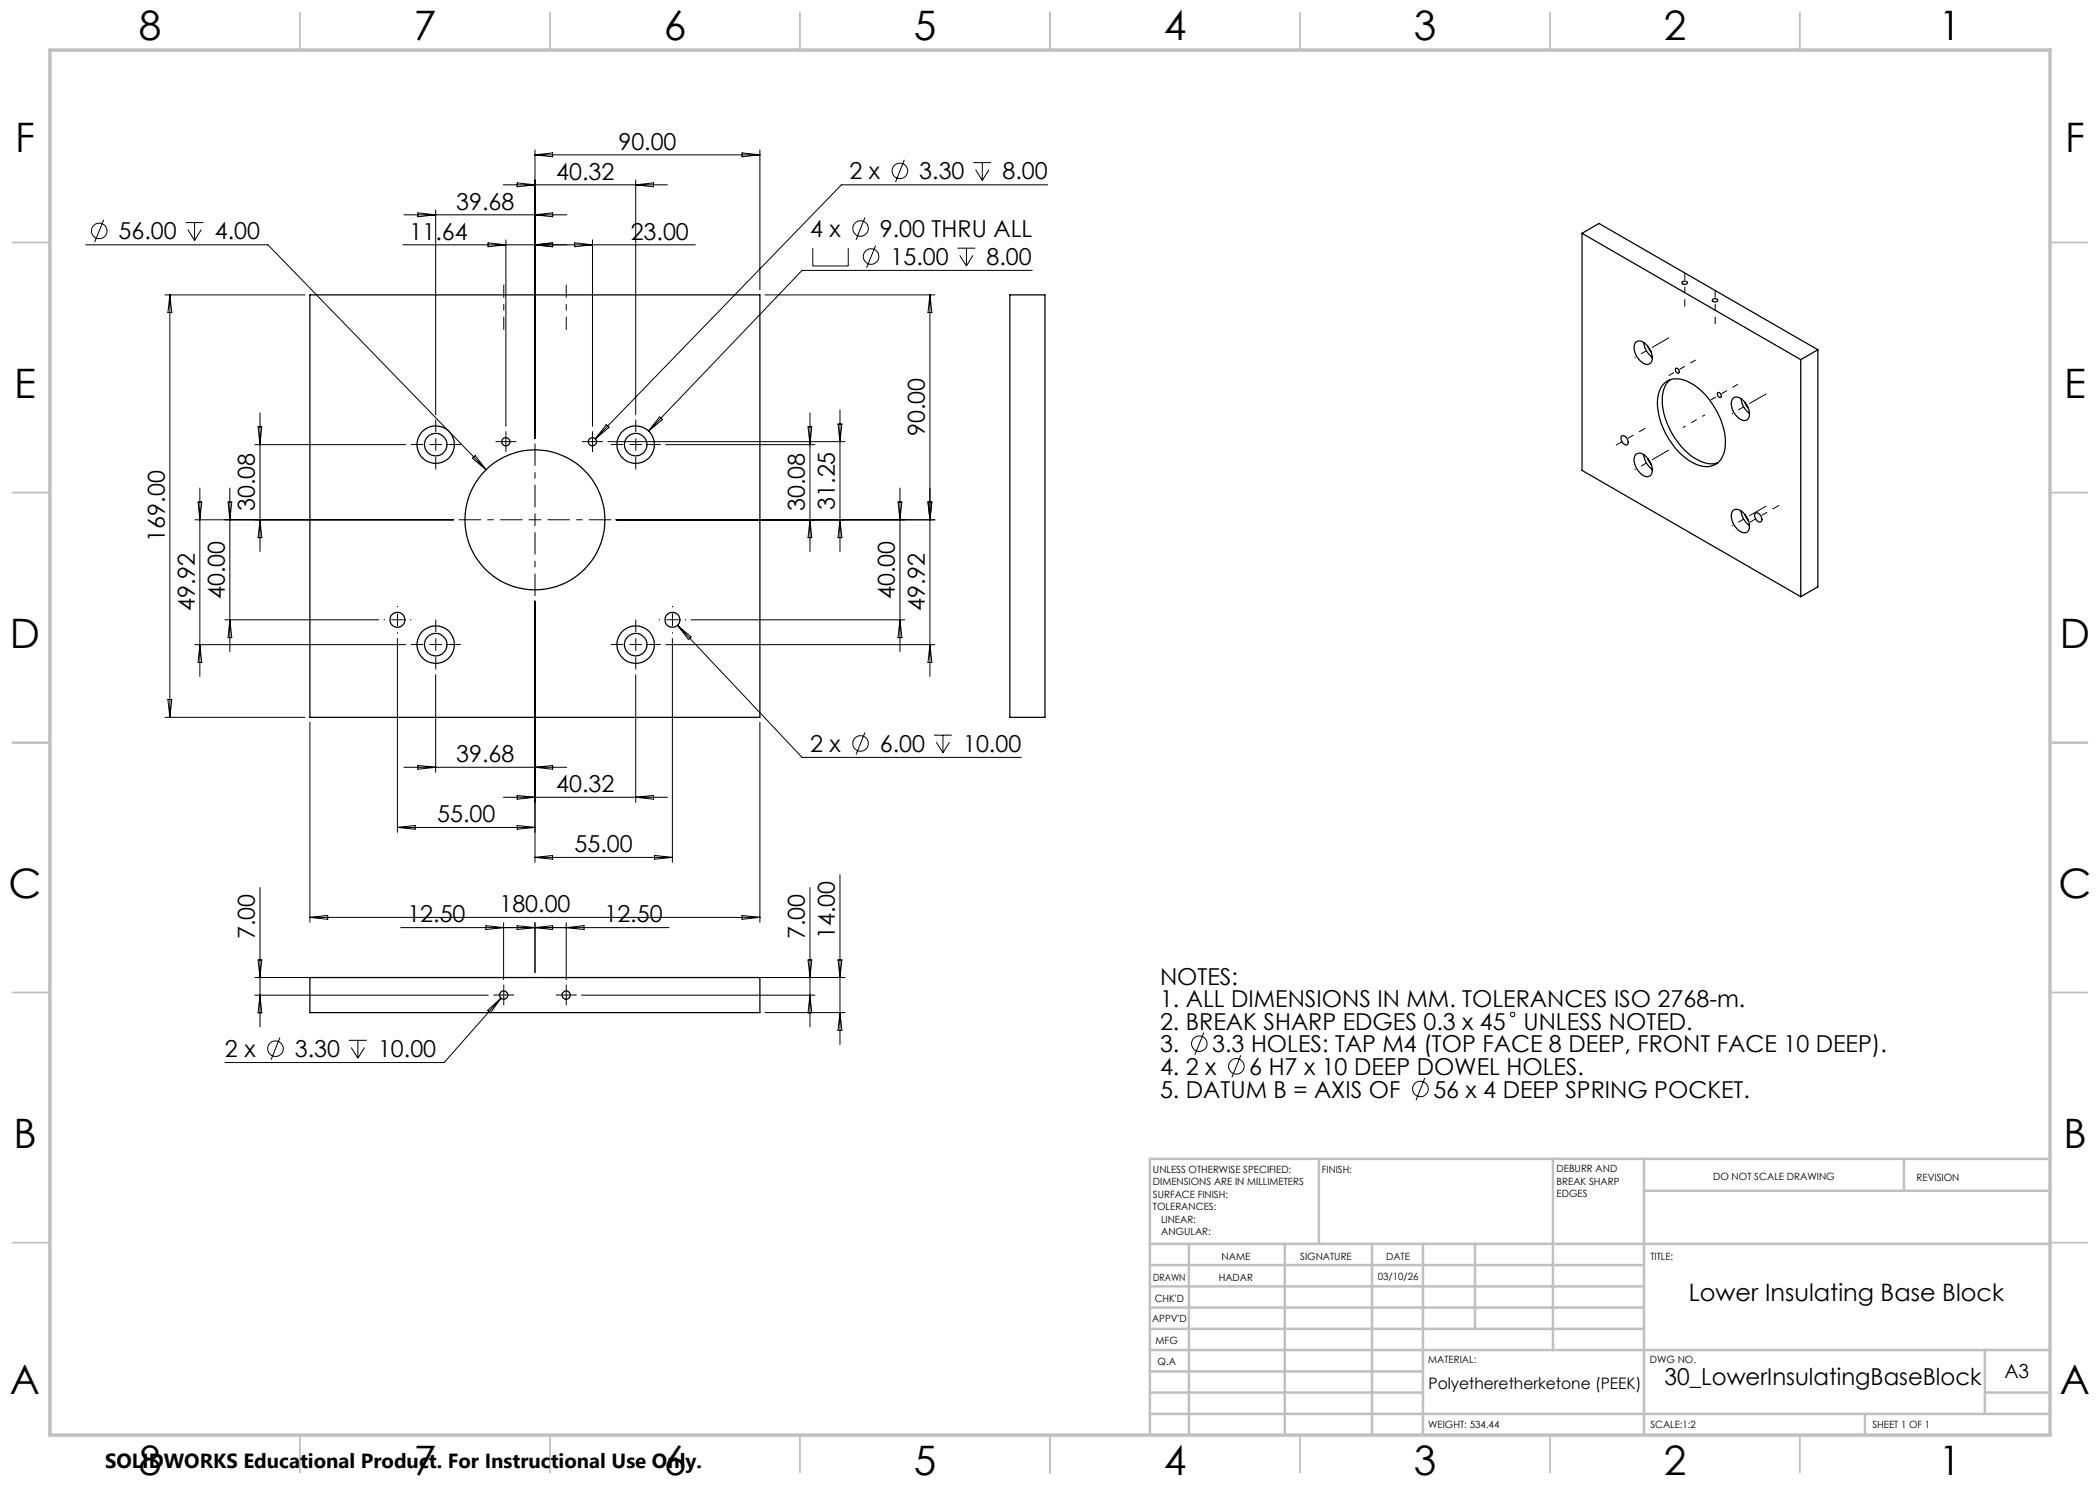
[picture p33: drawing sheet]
<svg xmlns="http://www.w3.org/2000/svg" width="420mm" height="297mm" viewBox="0 0 420 297" stroke-linecap="round" stroke-linejoin="round" font-family="sans-serif">
<defs><g id="words">
<g font-size="8.1">
<text x="27.7" y="8">8</text>
<text x="82.7" y="8">7</text>
<text x="132.7" y="8">6</text>
<text x="182.7" y="8">5</text>
<text x="232.7" y="8">4</text>
<text x="282.7" y="8">3</text>
<text x="332.7" y="8">2</text>
<text x="387.7" y="8">1</text>
<text x="3" y="30.4">F</text>
<text x="413" y="30.4">F</text>
<text x="2.8" y="79.6">E</text>
<text x="412.8" y="79.6">E</text>
<text x="2" y="129.6">D</text>
<text x="412" y="129.6">D</text>
<text x="1.7" y="179.6">C</text>
<text x="411.7" y="179.6">C</text>
<text x="2.7" y="229.6">B</text>
<text x="412.7" y="229.6">B</text>
<text x="2" y="278.9">A</text>
<text x="412" y="278.9">A</text>
<text x="27.7" y="295">8</text>
<text x="82.7" y="295">7</text>
<text x="132.7" y="295">6</text>
<text x="182.7" y="295">5</text>
<text x="232.7" y="295">4</text>
<text x="282.7" y="295">3</text>
<text x="332.7" y="295">2</text>
<text x="387.7" y="295">1</text>
</g>
<text font-size="4.8" x="337.8" y="260.1">Lower Insulating Base Block</text>
<g font-size="4.7">
<text x="123.7" y="29.9">90.00</text>
<text x="111.3" y="35.9">40.32</text>
<text x="169.9" y="35.9">2 x</text>
<text x="183.9" y="35.9">3.30</text>
<text x="200.5" y="35.9">8.00</text>
<text x="91.3" y="41.9">39.68</text>
<text x="23.7" y="47.9">56.00</text>
<text x="42.9" y="47.9">4.00</text>
<text x="81.9" y="47.9">11.64</text>
<text x="126.1" y="47.9">23.00</text>
<text x="162" y="47.4">4 x</text>
<text x="176" y="47.4">9.00 THRU ALL</text>
<text x="178.1" y="53">15.00</text>
<text x="197.3" y="53">8.00</text>
<text x="185" y="87.3" transform="rotate(-90 185 87.3)">90.00</text>
<text x="167" y="102" transform="rotate(-90 167 102)">31.25</text>
<text x="51" y="102.2" transform="rotate(-90 51 102.2)">30.08</text>
<text x="161" y="102.2" transform="rotate(-90 161 102.2)">30.08</text>
<text x="33" y="108.3" transform="rotate(-90 33 108.3)">169.00</text>
<text x="45" y="119.8" transform="rotate(-90 45 119.8)">40.00</text>
<text x="179" y="119.8" transform="rotate(-90 179 119.8)">40.00</text>
<text x="39" y="122.2" transform="rotate(-90 39 122.2)">49.92</text>
<text x="185" y="122.2" transform="rotate(-90 185 122.2)">49.92</text>
<text x="91.3" y="152.4">39.68</text>
<text x="162" y="150.4">2 x</text>
<text x="176" y="150.4">6.00</text>
<text x="192.6" y="150.4">10.00</text>
<text x="111.3" y="158.4">40.32</text>
<text x="87.4" y="164.4">55.00</text>
<text x="114.9" y="170.4">55.00</text>
<text x="81.5" y="184.5">12.50</text>
<text x="99.9" y="182.4">180.00</text>
<text x="120.9" y="184.5">12.50</text>
<text x="51" y="187.9" transform="rotate(-90 51 187.9)">7.00</text>
<text x="161" y="187.9" transform="rotate(-90 161 187.9)">7.00</text>
<text x="167" y="187.9" transform="rotate(-90 167 187.9)">14.00</text>
<text x="232" y="196.9">NOTES:</text>
<text x="232" y="201.4">1. ALL DIMENSIONS IN MM. TOLERANCES ISO 2768-m.</text>
<text x="232" y="206">2. BREAK SHARP EDGES 0.3 x 45</text>
<text x="304.7" y="206">UNLESS NOTED.</text>
<text x="45" y="211.4">2 x</text>
<text x="59" y="211.4">3.30</text>
<text x="75.6" y="211.4">10.00</text>
<text x="232" y="215">4. 2 x</text>
<text x="232" y="210.5">3.</text>
<text x="242.5" y="210.5">3.3 HOLES: TAP M4 (TOP FACE 8 DEEP, FRONT FACE 10 DEEP).</text>
<text x="249.9" y="215">6 H7 x 10 DEEP DOWEL HOLES.</text>
<text x="232" y="219.5">5. DATUM B = AXIS OF</text>
<text x="286.7" y="219.5">56 x 4 DEEP SPRING POCKET.</text>
<text x="332.9" y="277">30_LowerInsulatingBaseBlock</text>
</g>
<text font-size="4.1" x="21" y="293.7">SOLIDWORKS Educational Product. For Instructional Use Only.</text>
<text font-size="3.9" x="400.9" y="275.5">A3</text>
<text font-size="3.2" x="285.7" y="277.9">Polyetheretherketone (PEEK)</text>
<g font-size="2">
<text x="230.6" y="234.6">UNLESS OTHERWISE SPECIFIED:</text>
<text x="230.6" y="237.1">DIMENSIONS ARE IN MILLIMETERS</text>
<text x="230.6" y="239.6">SURFACE FINISH:</text>
<text x="264.4" y="234.6">FINISH:</text>
<text x="311.3" y="234.5">DEBURR AND</text>
<text x="311.3" y="237">BREAK SHARP</text>
<text x="311.3" y="239.5">EDGES</text>
<text x="342.6" y="236">DO NOT SCALE DRAWING</text>
<text x="383.3" y="236.2">REVISION</text>
<text x="230.6" y="242.1">TOLERANCES:</text>
<text x="232.2" y="244.6">LINEAR:</text>
<text x="232.2" y="247.1">ANGULAR:</text>
<text x="244.3" y="252">NAME</text>
<text x="260" y="251.9">SIGNATURE</text>
<text x="277.2" y="251.9">DATE</text>
<text x="330.1" y="251.9">TITLE:</text>
<text x="230.6" y="256.1">DRAWN</text>
<text x="243.7" y="256.1">HADAR</text>
<text x="275.6" y="255.9">03/10/26</text>
<text x="230.9" y="260.3">CHK'D</text>
<text x="230.4" y="264.4">APPV'D</text>
<text x="231.1" y="268.8">MFG</text>
<text x="231.5" y="273">Q.A</text>
<text x="285.6" y="272.5">MATERIAL:</text>
<text x="330" y="272.5">DWG NO.</text>
<text x="285.6" y="285.5">WEIGHT: 534.44</text>
<text x="330.1" y="285.6">SCALE:1:2</text>
<text x="374.5" y="285.6">SHEET 1 OF 1</text>
</g>
</g></defs>
<g fill="none" stroke="#000" stroke-width=".25">
<path d="M62 59h90v84.5h-90zM202 59h7v84.5h-7zM316.4 46.7l3.4-2 43.8 25.3M316.4 46.7l43.8 25.2M316.4 46.7v47.4l43.8 25.2M336.4 56.4a.69 .69 0 0 1 1.1 .1 .63 .63 0 0 1-.6 .4 .63 .63 0 0 1-.5-.4zM342.7 59.8a.53 .53 0 0 1 .5-.1 .53 .53 0 0 1 .3 .5 .62 .62 0 0 1-1-.2zM327.1 68.5a1.44 1.44 0 0 1 2.1 .4 3.1 3.1 0 0 1 .9 3.7 1.38 1.38 0 0 1-1.9-.3 3.4 3.4 0 0 1-1.1-3.8zM328.8 68.5a4.1 4.1 0 0 0 1.6 2.9M329.6 69.2l.6 1.2M332.8 76.8a4.4 4.4 0 0 1 5.5-.1 14.9 14.9 0 0 1 6.8 12.4 3.9 3.9 0 0 1-3.7 4.2 9.7 9.7 0 0 1-7.1-4.7 13.1 13.1 0 0 1-2.6-9.7l.5-1.4zM334 76a5.7 5.7 0 0 0-1.5 5.3 14.8 14.8 0 0 0 7.3 10.8 4.9 4.9 0 0 0 3.8 .5"/>
<path d="M335.2 73.7a.6 .6 0 0 1 .5 .3 .6 .6 0 0 1 0 .6 .66 .66 0 0 1-.5-.9zM343.6 78.5a.66 .66 0 0 1 .5 1 .68 .68 0 0 1-.5-1zM346.5 79.8a1.38 1.38 0 0 1 2.2 .3 3.1 3.1 0 0 1 .9 3.7 1.38 1.38 0 0 1-2-.3 3.4 3.4 0 0 1-1.1-3.7zM348.2 79.7a4.1 4.1 0 0 0 1.7 3M360.2 71.9v47.4M363.6 70l-3.4 1.9M363.6 70v47.4l-3.4 1.9M324.3 87.3a.97 .97 0 0 1 1.3 1 .52 .52 0 0 1-.2 .7 .52 .52 0 0 1-.7-.3l-.5-.9zM327.1 91a1.38 1.38 0 0 1 2.1 .4 3.1 3.1 0 0 1 .9 3.7 1.79 1.79 0 0 1-2.4-.9 2.95 2.95 0 0 1-.6-3.2zM328.8 90.9a4.3 4.3 0 0 0 1.6 3M329.6 91.7l.6 1.1M349 80.5l.2 .6 .5 .5"/>
<path d="M346.5 102.2a1.61 1.61 0 0 1 2.4 .7 3 3 0 0 1 .7 3.4 1.79 1.79 0 0 1-2.5-.9 3.1 3.1 0 0 1-.6-3.2zM348.2 102.2a4.4 4.4 0 0 0 1.7 2.9M349 102.9l.2 .6 .5 .6M351 102.7a.73 .73 0 0 1 1.2 .6 .62 .62 0 0 1 .2 .7 .62 .62 0 0 1-.7 .4 1.54 1.54 0 0 1-.7-1.7zM62 195.5h90v7h-90z"/>
<circle cx="87.1" cy="88.9" r="3.7"/>
<circle cx="87.1" cy="88.9" r="2.25"/>
<circle cx="101.2" cy="88.3" r=".83"/>
<circle cx="118.5" cy="88.3" r=".83"/>
<circle cx="127.1" cy="88.9" r="3.7"/>
<circle cx="127.2" cy="88.9" r="2.25"/>
<circle cx="107" cy="104" r="14"/>
<circle cx="79.5" cy="124" r="1.51"/>
<circle cx="87.1" cy="128.9" r="3.7"/>
<circle cx="87.1" cy="128.9" r="2.25"/>
<circle cx="127.1" cy="128.9" r="3.7"/>
<circle cx="127.2" cy="128.9" r="2.25"/>
<circle cx="134.5" cy="124" r="1.51"/>
<circle cx="100.7" cy="199" r=".83"/>
<circle cx="113.2" cy="199" r=".82"/>
</g>
<g fill="none" stroke="#000" stroke-width=".2">
<path d="M100.6 37h32.9M103.4 36.6l3.6 .4-3.6 .4zM107 30v57.7M107 31l3.5-.4v.8zM107 31h45M127.1 36v46.9M127.1 37l3.6-.4v.8zM148.4 30.6l3.6 .4-3.6 .4zM152 30v28M180.9 32l-1.8 4.4M194.7 32.5h3.5M195.1 33.9l1.4 2.2"/>
<path d="M196.5 32.5v3.6M197.8 33.9l-1.3 2.2M209.5 37h-41.2l-49.2 50.8M17.1 49h36.5l43.6 44.9M20.7 44l-1.8 4.4M33 59h28M34 59v84.5M34 59l.4 3.5h-.8zM37.1 44.5h3.6M37.6 45.9l1.3 2.2M38.9 44.5v3.6M40.3 45.9l-1.4 2.2"/>
<path d="M80.6 49h58.5M80.8 43h32.5M83.6 42.6l3.5 .4-3.5 .4zM87.1 42v40.9M97.6 48.6l3.6 .4-3.6 .4zM101.2 48v37.3M107 49l3.5-.4v.8zM107 43l3.5-.4v.8zM114.9 48.6l3.6 .4-3.6 .4zM118.5 48v37.3M153 59h34M162.6 49.6v3.6h7.1v-3.6"/>
<path d="M173 43.5l-1.8 4.4M175.1 49.1l-1.8 4.4M186 59l.4 3.5h-.8zM186 59v76.3M191.5 49.6h3.6M191.9 51.1l1.4 2.1M193.3 49.6v3.6M194.6 51.1l-1.3 2.1M206.4 54.1h-46l-30.7 32.1M40 97.6v37.7M46 97.6v32.7M51 88.9h30.1"/>
<path d="M51.6 85.4h.8l-.4 3.5zM52 82.6v27.7M94.5 91.6l.5-.5 2.2 2.8zM121.2 84.9l.6 .6-2.7 2.3zM121.6 88.3h47.4M131.9 83.4l.6 .5-2.8 2.3zM133.1 88.9h29.9M161.6 85.4h.7l-.3 3.5zM162 82.6v27.7M167.6 84.8h.8l-.4 3.5zM168 82v28.3M180 97.6v32.7"/>
<path d="M39 104h51.7M39.6 100.4h.8l-.4 3.6zM45.6 100.4h.8l-.4 3.6zM52 104l.4 3.5h-.8zM123.2 104h63.8M162 104l.3 3.5h-.7zM168 104l.4 3.5h-.8zM179.6 100.4h.8l-.4 3.6zM185.6 100.4h.8l-.4 3.6zM33.6 139.9h.8l-.4 3.6zM39 128.9h42.1M40 128.9l.4 3.6h-.8z"/>
<path d="M45 124h30.7M46 124l.4 3.5h-.8zM79.5 127.7v38.8M87.1 134.9v19.6M107 120.2v52.3M127.1 134.9v25.6M133.1 128.9h53.9M134.5 127.7v44.8M135.5 125.1l24.9 26.4h43.9M135.5 125.1l2.7 2.3-.5 .5zM138.2 124h42.8M180 124l.4 3.5h-.8z"/>
<path d="M186 128.9l.4 3.6h-.8zM33 143.5h28M62 144.5v40M80.8 153.5h32.5M83.6 153.1l3.5 .4-3.5 .3zM100.6 159.5h32.9M103.4 159.1l3.6 .4-3.6 .3zM107 153.5l3.5-.4v.7zM127.1 159.5l3.6-.4v.7zM152 144.5v40M173 146.5l-1.8 4.4M186.8 147h3.6"/>
<path d="M187.3 148.4l1.3 2.2M188.6 147v3.6M189.9 148.4l-1.3 2.2M52 177.5v27.9M79.5 165.5h27.5M79.5 165.5l3.5-.4v.7zM103.4 165.1l3.6 .4-3.6 .3zM107 171.5l3.5-.4v.7zM107 171.5h27.5M130.9 171.1l3.6 .4-3.6 .3zM162 177.5v27.9M168 174.9v34"/>
<path d="M51 195.5h55M51 199h46.6M51.6 192h.8l-.4 3.5zM52 199l.4 3.6h-.8zM62 183.5h90M62 183.5l3.5-.4v.8zM80.2 185.5h53.6M97.2 185.1l3.5 .4-3.5 .4zM100.2 199.6l-11.4 12.9h-43.8M100.7 184.5v11.4M103.4 185.1v.8l7.1-.8v.8zM107 184.5v10"/>
<path d="M108 195.5h61M113.2 184.5v11.4M113.2 185.5l3.6-.4v.8zM116.3 199h46.7M148.4 183.1l3.6 .4-3.6 .4zM161.6 192h.7l-.3 3.5zM167.6 192h.8l-.4 3.5zM56 207.5l-1.8 4.4M69.8 208.1h3.5M70.2 209.5l1.4 2.1M71.6 208.1v3.5M72.9 209.5l-1.3 2.1"/>
<path d="M97.5 202.1l2.7-2.5-2.1 3zM153 202.5h16M161.6 202.6l.4-3.6 .3 3.6M168 202.5l.4 3.6h-.8zM240.8 206.5l-1.8 4.5M248.2 211l-1.8 4.5M285 215.6l-1.8 4.4"/>
<circle cx="180" cy="34.2" r="1.56"/>
<circle cx="19.9" cy="46.2" r="1.56"/>
<circle cx="172.1" cy="45.7" r="1.55"/>
<circle cx="174.2" cy="51.3" r="1.55"/>
<circle cx="172.1" cy="148.7" r="1.55"/>
<circle cx="55.1" cy="209.7" r="1.56"/>
<circle cx="239.8" cy="208.8" r="1.56"/>
<circle cx="247.3" cy="213.3" r="1.56"/>
<circle cx="284.1" cy="217.8" r="1.55"/>
<circle cx="302.5" cy="202.9" r=".45"/>
</g>
<path d="M337 61.3v-6.8M343 64.8v-6.8M329.1 85.6l-5.9 3.4M355.8 101.1l-5.9 3.4" fill="none" stroke="#000" stroke-width=".2" stroke-dasharray="15.2 1.3 1.3 1.3" stroke-dashoffset="13.7" stroke-linecap="butt"/>
<path d="M341 83l-4.4 2.5" fill="none" stroke="#000" stroke-width=".2" stroke-dasharray="15.2 1.3 1.3 1.3" stroke-dashoffset="14.6" stroke-linecap="butt"/>
<path d="M339.1 72l-5.4 3.1M347.6 76.9l-5.4 3.1" fill="none" stroke="#000" stroke-width=".2" stroke-dasharray="15.2 1.3 1.3 1.3" stroke-dashoffset="14" stroke-linecap="butt"/>
<g fill="none" stroke="#000" stroke-width=".2" stroke-dasharray="15.2 1.3 1.3 1.3" stroke-linecap="butt">
<path d="M333.8 67.6l-3.2 1.8M353.2 78.8l-3.2 1.8M84.7 88.9h-2.5M87.2 88.9v-1.2M87.2 88.9h-1.3M87.2 88.9v1.3M87.2 88.9h1.2M87.2 86.4v-2.5M87.2 91.4v2.5M89.7 88.9h2.5M99.9 88.3h-.8M101.2 88.3v-1.2"/>
<path d="M101.2 88.3h-1.3M101.2 88.3v1.3M101.2 88.3h1.2M101.2 87.1v-.8M101.2 89.6v.8M102.4 88.3h.9M117.3 88.3h-.9M118.5 88.3v-1.2M118.5 88.3h-1.2M118.5 88.3v1.3M118.5 88.3h1.3M118.5 87.1v-.8"/>
<path d="M118.5 89.6v.8M119.8 88.3h.8M124.7 88.9h-2.5M127.2 88.9v-1.2M127.2 88.9h-1.3M127.2 88.9v1.3M127.2 88.9h1.2M127.2 86.4v-2.5M127.2 91.4v2.5M129.7 88.9h2.5M333.8 90l-3.2 1.8M107 104v-1.3"/>
<path d="M107 104h-1.2M107 104v1.2M107 104h1.3M353.2 101.2l-3.2 1.9M77 124h-.2M79.5 124v-1.3M79.5 124h-1.2M79.5 124v1.2M79.5 124h1.3M79.5 121.5v-.3M79.5 126.5v.2M82 124h.2"/>
<path d="M84.7 128.9h-2.5M87.2 128.9v-1.2M87.2 128.9h-1.3M87.2 128.9v1.3M87.2 128.9h1.2M87.2 126.4v-2.5M87.2 131.4v2.5M89.7 128.9h2.5M124.7 128.9h-2.5M127.2 128.9v-1.2M127.2 128.9h-1.3M127.2 128.9v1.3"/>
<path d="M127.2 128.9h1.2M127.2 126.4v-2.5M127.2 131.4v2.5M129.7 128.9h2.5M132 124h-.2M134.5 124v-1.3M134.5 124h-1.3M134.5 124v1.2M134.5 124h1.2M134.5 121.5v-.3M134.5 126.5v.2M137 124h.3"/>
<path d="M99.5 199h-.8M100.7 199v-1.2M100.7 199h-1.2M100.7 199v1.3M100.7 199h1.3M100.7 197.8v-.9M102 199h.8M112 199h-.8M113.2 199v-1.2M113.2 199h-1.2M113.2 199v1.3M113.2 199h1.3"/>
<path d="M113.2 197.8v-.9M114.5 199h.8M100.7 200.3v.8M113.2 200.3v.8"/>
</g>
<path d="M330.6 69.4l-3.7 2.1M330.6 91.8l-3.7 2.2M350 80.6l-3.6 2.1M350 103.1l-3.6 2.1" fill="none" stroke="#000" stroke-width=".2" stroke-dasharray="15.2 1.3 1.3 1.3" stroke-dashoffset="15" stroke-linecap="butt"/>
<path d="M100.7 66v-9M113.2 66v-9" fill="none" stroke="#000" stroke-width=".2" stroke-dasharray="15.2 1.3 1.3 1.3" stroke-dashoffset="12.6" stroke-linecap="butt"/>
<path d="M104.5 104h-12.8M107 101.5v-12.8M107 106.5v12.7M109.5 104h12.7" fill="none" stroke="#000" stroke-width=".2" stroke-dasharray="15.2 1.3 1.3 1.3" stroke-dashoffset="10.8" stroke-linecap="butt"/>
<g fill="none" stroke="#c0c0c0" stroke-width=".35">
<path d="M60 2.5v7.5M110 2.5v7.5M160 2.5v7.5M210 2.5v7.5M260 2.5v7.5M310 2.5v7.5M360 2.5v7.5M2.5 48.5h7.5M410 48.5h7.5M2.5 98.5h7.5M410 98.5h7.5M2.5 148.5h7.5"/>
<path d="M410 148.5h7.5M2.5 198.5h7.5M410 198.5h7.5M2.5 248.5h7.5M410 248.5h7.5M60 287v7.5M110 287v7.5M160 287v7.5M210 287v7.5M260 287v7.5M310 287v7.5M360 287v7.5"/>
</g>
<g fill="none" stroke="#c0c0c0" stroke-width=".5">
<path d="M263.8 231.8v17M310.6 231.8v38.2M328.8 231.8v55.2M328.8 238.2h81.2M380.8 231.8v6.4M410 231.8h-180v55.2M230 248.8h180M230 257.3h98.8M230 253h98.8M237.8 248.8v38.2M257 248.8v38.2M274.4 248.8v38.2"/>
<path d="M284.6 248.8v38.2M295 248.8v17M230 265.8h98.8M230 261.5h98.8M230 278.5h54.6M230 274.3h54.6M230 270h180M397 278.5h13M397 270v12.8M230 282.8h180M373 282.8v4.2"/>
</g>
<path d="M10 10h400v277h-400z" fill="none" stroke="#c0c0c0" stroke-width=".7"/>
<use href="#words"/>
</svg>
